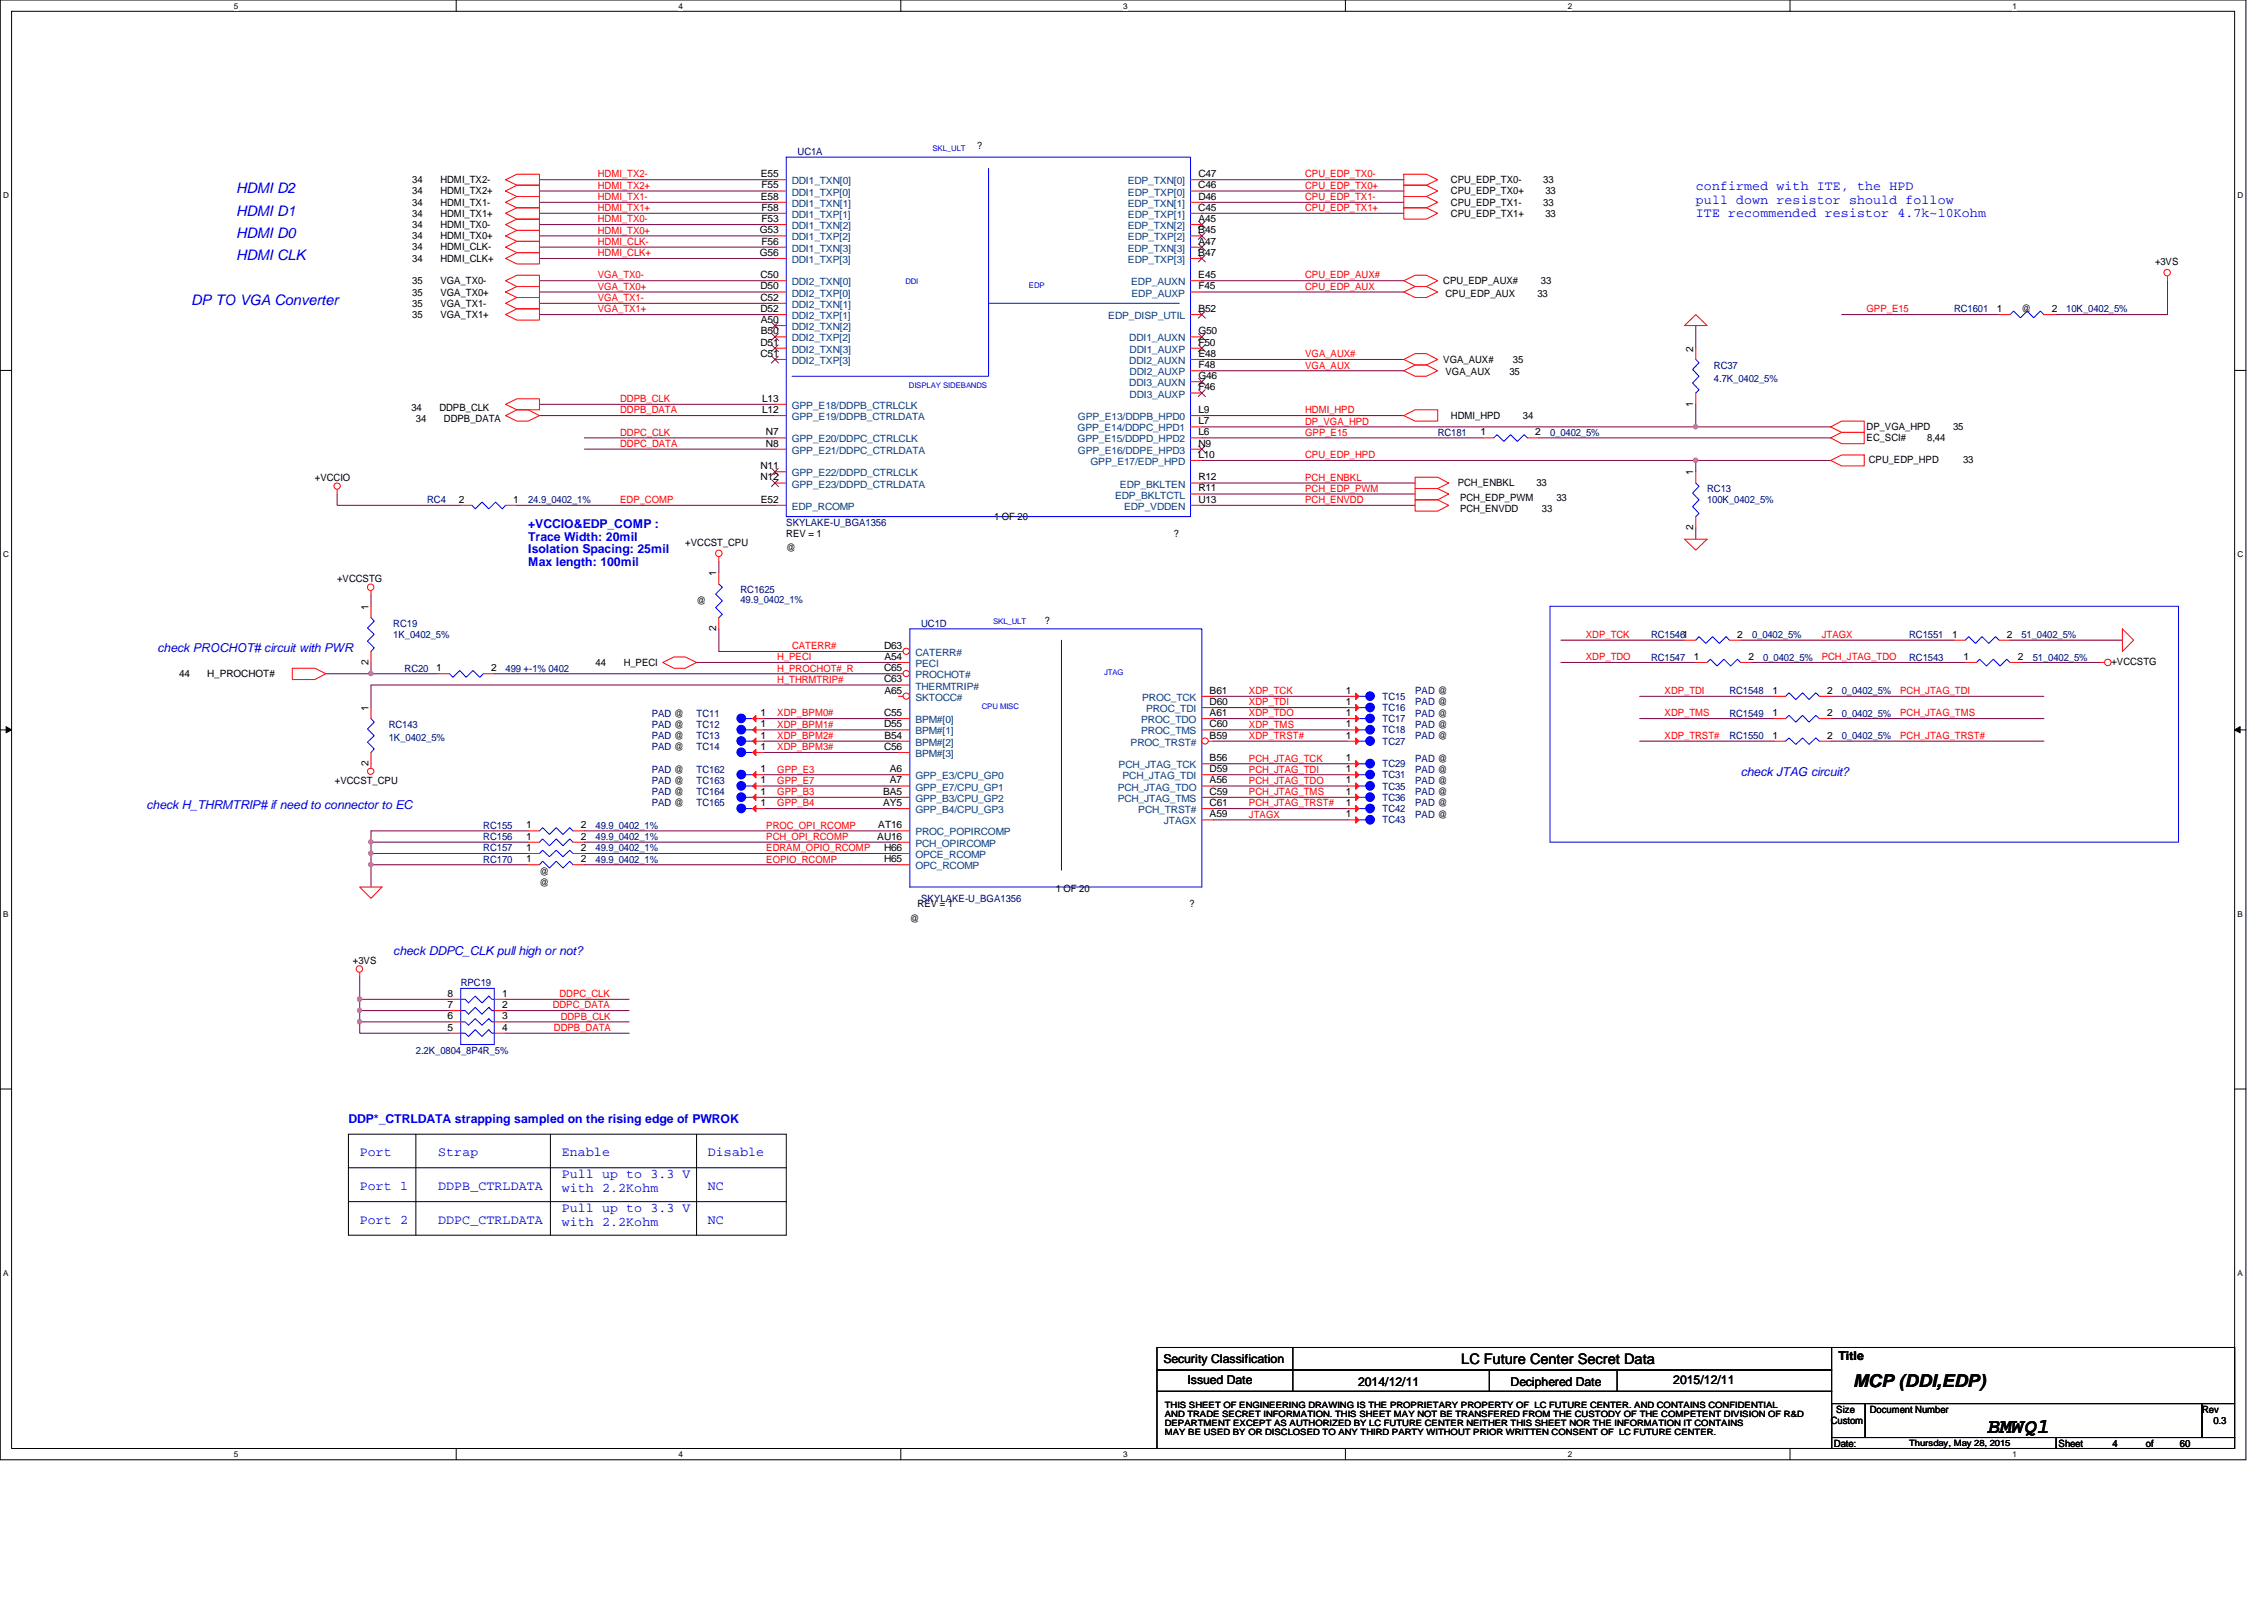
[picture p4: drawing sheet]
<svg xmlns="http://www.w3.org/2000/svg" width="297mm" height="210mm" viewBox="0 0 297 210" stroke-linecap="round" stroke-linejoin="round" font-family="sans-serif">
<defs><g id="words">
<text font-size="2.8" x="260.8" y="188">BMWQ1</text>
<text font-size="2.3" x="243.1" y="181.9">MCP (DDI,EDP)</text>
<g font-size="1.9" fill="#00f">
<text x="31" y="28.3">HDMI D1</text>
<text x="31" y="25.3">HDMI D2</text>
<text x="31" y="34.2">HDMI CLK</text>
<text x="31" y="31.2">HDMI D0</text>
<text x="25.1" y="40">DP TO VGA Converter</text>
</g>
<text font-size="1.9" x="191.7" y="178.9">LC Future Center Secret Data</text>
<g font-size="1.7" fill="#00f">
<text x="222.5" y="25">confirmed with ITE, the HPD</text>
<text x="222.5" y="26.7">pull down resistor should follow</text>
<text x="222.5" y="28.4">ITE recommended resistor 4.7k~10Kohm</text>
<text x="47.2" y="151.7">Port</text>
<text x="57.5" y="151.7">Strap</text>
<text x="73.7" y="151.7">Enable</text>
<text x="73.7" y="154.6">Pull up to 3.3 V</text>
<text x="92.9" y="151.7">Disable</text>
<text x="47.2" y="156.1">Port 1</text>
<text x="47.2" y="160.5">Port 2</text>
<text x="57.5" y="156.1">DDPB_CTRLDATA</text>
<text x="57.5" y="160.5">DDPC_CTRLDATA</text>
<text x="73.7" y="156.3">with 2.2Kohm</text>
<text x="73.7" y="159">Pull up to 3.3 V</text>
<text x="73.7" y="160.8">with 2.2Kohm</text>
<text x="92.9" y="156.1">NC</text>
<text x="92.9" y="160.5">NC</text>
</g>
<g font-size="1.6" fill="#00f">
<text x="69.3" y="69.3">+VCCIO&amp;EDP_COMP :</text>
<text x="69.3" y="71">Trace Width: 20mil</text>
<text x="69.3" y="72.6">Isolation Spacing: 25mil</text>
<text x="69.3" y="74.3">Max length: 100mil</text>
<text x="20.7" y="85.5">check PROCHOT# circuit with PWR</text>
<text x="228.4" y="101.8">check JTAG circuit?</text>
<text x="19.2" y="106.1">check H_THRMTRIP# if need to connector to EC</text>
<text x="51.6" y="125.2">check DDPC_CLK pull high or not?</text>
<text x="45.7" y="147.4">DDP*_CTRLDATA strapping sampled on the rising edge of PWROK</text>
</g>
<g font-size="1.6">
<text x="152.7" y="178.8">Security Classification</text>
<text x="241.2" y="178.5">Title</text>
<text x="155.8" y="181.6">Issued Date</text>
<text x="178.2" y="181.8">2014/12/11</text>
<text x="198.2" y="181.8">Deciphered Date</text>
<text x="219.5" y="181.6">2015/12/11</text>
</g>
<g font-size="1.3" fill="#f00">
<text x="78.4" y="23.3">HDMI_TX2-</text>
<text x="171.2" y="23.3">CPU_EDP_TX0-</text>
<text x="78.4" y="24.8">HDMI_TX2+</text>
<text x="78.4" y="27.7">HDMI_TX1+</text>
<text x="78.4" y="26.2">HDMI_TX1-</text>
<text x="78.4" y="29.2">HDMI_TX0-</text>
<text x="171.2" y="26.2">CPU_EDP_TX1-</text>
<text x="171.2" y="27.7">CPU_EDP_TX1+</text>
<text x="171.2" y="24.8">CPU_EDP_TX0+</text>
<text x="78.4" y="30.6">HDMI_TX0+</text>
<text x="78.4" y="32.1">HDMI_CLK-</text>
<text x="78.4" y="33.6">HDMI_CLK+</text>
<text x="78.4" y="41">VGA_TX1+</text>
<text x="78.4" y="38">VGA_TX0+</text>
<text x="78.4" y="39.5">VGA_TX1-</text>
<text x="78.4" y="36.5">VGA_TX0-</text>
<text x="171.2" y="36.5">CPU_EDP_AUX#</text>
<text x="171.2" y="38">CPU_EDP_AUX</text>
<text x="244.9" y="41">GPP_E15</text>
<text x="171.2" y="46.9">VGA_AUX#</text>
<text x="81.4" y="52.7">DDPB_CLK</text>
<text x="171.2" y="48.3">VGA_AUX</text>
<text x="81.4" y="57.1">DDPC_CLK</text>
<text x="81.4" y="58.6">DDPC_DATA</text>
<text x="81.4" y="54.2">DDPB_DATA</text>
<text x="171.2" y="54.2">HDMI_HPD</text>
<text x="171.2" y="55.7">DP_VGA_HPD</text>
<text x="171.2" y="57.1">GPP_E15</text>
<text x="81.4" y="66">EDP_COMP</text>
<text x="171.2" y="66">PCH_ENVDD</text>
<text x="171.2" y="64.5">PCH_EDP_PWM</text>
<text x="171.2" y="63.1">PCH_ENBKL</text>
<text x="171.2" y="60.1">CPU_EDP_HPD</text>
<text x="208.1" y="83.7">XDP_TCK</text>
<text x="239" y="83.7">JTAGX</text>
<text x="102" y="89.6">H_THRMTRIP#</text>
<text x="102" y="88.1">H_PROCHOT#_R</text>
<text x="102" y="86.6">H_PECI</text>
<text x="103.9" y="85.2">CATERR#</text>
<text x="208.1" y="86.6">XDP_TDO</text>
<text x="239" y="86.6">PCH_JTAG_TDO</text>
<text x="102" y="94">XDP_BPM0#</text>
<text x="102" y="95.5">XDP_BPM1#</text>
<text x="163.9" y="91.1">XDP_TCK</text>
<text x="163.9" y="92.5">XDP_TDI</text>
<text x="163.9" y="95.5">XDP_TMS</text>
<text x="163.9" y="94">XDP_TDO</text>
<text x="218.4" y="91.1">XDP_TDI</text>
<text x="218.4" y="94">XDP_TMS</text>
<text x="249.3" y="91.1">PCH_JTAG_TDI</text>
<text x="249.3" y="94">PCH_JTAG_TMS</text>
<text x="102" y="96.9">XDP_BPM2#</text>
<text x="102" y="98.4">XDP_BPM3#</text>
<text x="102" y="101.3">GPP_E3</text>
<text x="163.9" y="96.9">XDP_TRST#</text>
<text x="163.9" y="99.9">PCH_JTAG_TCK</text>
<text x="163.9" y="101.3">PCH_JTAG_TDI</text>
<text x="218.4" y="96.9">XDP_TRST#</text>
<text x="249.3" y="96.9">PCH_JTAG_TRST#</text>
<text x="102" y="104.3">GPP_B3</text>
<text x="102" y="102.8">GPP_E7</text>
<text x="102" y="105.8">GPP_B4</text>
<text x="163.9" y="102.8">PCH_JTAG_TDO</text>
<text x="163.9" y="105.8">PCH_JTAG_TRST#</text>
<text x="163.9" y="104.3">PCH_JTAG_TMS</text>
<text x="163.9" y="107.3">JTAGX</text>
<text x="100.5" y="110.2">PCH_OPI_RCOMP</text>
<text x="100.5" y="108.7">PROC_OPI_RCOMP</text>
<text x="100.5" y="113.2">EOPIO_RCOMP</text>
<text x="100.5" y="111.7">EDRAM_OPIO_RCOMP</text>
<text x="73.4" y="130.8">DDPC_CLK</text>
<text x="72.5" y="132.3">DDPC_DATA</text>
<text x="72.7" y="135.3">DDPB_DATA</text>
<text x="73.6" y="133.8">DDPB_CLK</text>
</g>
<g font-size="1.3">
<text x="99.8" y="23.2">E55</text>
<text x="128.2" y="19.6">?</text>
<text x="157.2" y="23.2">C47</text>
<text x="54.1" y="29.9">34</text>
<text x="54.1" y="28.4">34</text>
<text x="54.1" y="27">34</text>
<text x="54.1" y="25.5">34</text>
<text x="54.1" y="24">34</text>
<text x="57.8" y="29.9">HDMI_TX0-</text>
<text x="57.8" y="28.4">HDMI_TX1+</text>
<text x="57.8" y="27">HDMI_TX1-</text>
<text x="57.8" y="25.5">HDMI_TX2+</text>
<text x="57.8" y="24">HDMI_TX2-</text>
<text x="99.8" y="26.2">E58</text>
<text x="99.9" y="29.1">F53</text>
<text x="99.9" y="24.7">F55</text>
<text x="99.9" y="27.6">F58</text>
<text x="157.2" y="24.7">C46</text>
<text x="157.2" y="27.6">C45</text>
<text x="157.2" y="26.2">D46</text>
<text x="157.2" y="29.1">A45</text>
<text x="190.4" y="27">CPU_EDP_TX1-</text>
<text x="190.4" y="28.4">CPU_EDP_TX1+</text>
<text x="190.4" y="25.5">CPU_EDP_TX0+</text>
<text x="190.4" y="24">CPU_EDP_TX0-</text>
<text x="202.5" y="27">33</text>
<text x="202.5" y="24">33</text>
<text x="202.8" y="28.4">33</text>
<text x="202.8" y="25.5">33</text>
<text x="54.1" y="34.3">34</text>
<text x="54.1" y="32.9">34</text>
<text x="54.1" y="31.4">34</text>
<text x="57.8" y="34.3">HDMI_CLK+</text>
<text x="57.8" y="32.9">HDMI_CLK-</text>
<text x="57.8" y="31.4">HDMI_TX0+</text>
<text x="99.7" y="30.6">G53</text>
<text x="99.7" y="33.6">G56</text>
<text x="99.9" y="32.1">F56</text>
<text x="157.2" y="30.6">B45</text>
<text x="157.2" y="33.6">B47</text>
<text x="157.2" y="32.1">A47</text>
<text x="282.7" y="34.8">+3VS</text>
<text x="54.1" y="41.7">35</text>
<text x="54.1" y="40.2">35</text>
<text x="54.1" y="38.8">35</text>
<text x="54.1" y="37.3">35</text>
<text x="57.8" y="41.7">VGA_TX1+</text>
<text x="57.8" y="40.2">VGA_TX1-</text>
<text x="57.8" y="38.8">VGA_TX0+</text>
<text x="57.8" y="37.3">VGA_TX0-</text>
<text x="99.8" y="36.5">C50</text>
<text x="99.8" y="39.5">C52</text>
<text x="99.8" y="38">D50</text>
<text x="99.8" y="40.9">D52</text>
<text x="157.2" y="36.5">E45</text>
<text x="157.2" y="38">F45</text>
<text x="157.2" y="40.9">B52</text>
<text x="189.4" y="37.3">CPU_EDP_AUX#</text>
<text x="189.6" y="38.9">CPU_EDP_AUX</text>
<text x="201.7" y="38.9">33</text>
<text x="202.2" y="37.3">33</text>
<text x="262" y="40.9">1</text>
<text x="265.2" y="41">@</text>
<text x="269.2" y="40.9">2</text>
<text x="99.8" y="45.3">D51</text>
<text x="99.8" y="46.8">C51</text>
<text x="99.8" y="42.4">A50</text>
<text x="99.8" y="43.9">B50</text>
<text x="157.2" y="43.9">G50</text>
<text x="157.2" y="46.8">E48</text>
<text x="157.2" y="45.3">F50</text>
<text x="189.4" y="47.6">VGA_AUX#</text>
<text x="198.5" y="47.6">35</text>
<text x="222.2" y="46.1" transform="rotate(-90 222.2 46.1)">2</text>
<text x="54" y="53.9">34</text>
<text x="57.7" y="53.9">DDPB_CLK</text>
<text x="100" y="52.7">L13</text>
<text x="157.2" y="49.7">G46</text>
<text x="157.2" y="48.3">F48</text>
<text x="157.2" y="51.2">F46</text>
<text x="189.6" y="49.2">VGA_AUX</text>
<text x="198" y="49.2">35</text>
<text x="222.2" y="53.3" transform="rotate(-90 222.2 53.3)">1</text>
<text x="54.6" y="55.4">34</text>
<text x="58.2" y="55.4">DDPB_DATA</text>
<text x="100" y="54.2">L12</text>
<text x="100.5" y="57.1">N7</text>
<text x="100.5" y="58.6">N8</text>
<text x="157.2" y="55.7">L7</text>
<text x="157.2" y="57.1">L6</text>
<text x="157.2" y="54.2">L9</text>
<text x="157.2" y="58.6">N9</text>
<text x="190.4" y="54.9">HDMI_HPD</text>
<text x="194.3" y="57.1">1</text>
<text x="199.8" y="54.9">34</text>
<text x="201.4" y="57.1">2</text>
<text x="244.9" y="57.9">EC_SCI#</text>
<text x="244.9" y="56.4">DP_VGA_HPD</text>
<text x="252.9" y="57.9">8,44</text>
<text x="256.2" y="56.4">35</text>
<text x="41.3" y="63.1">+VCCIO</text>
<text x="60.2" y="66">2</text>
<text x="67.3" y="66">1</text>
<text x="99.8" y="61.6">N11</text>
<text x="99.8" y="63">N12</text>
<text x="99.8" y="66">E52</text>
<text x="157.2" y="64.5">R11</text>
<text x="157.2" y="66">U13</text>
<text x="157.2" y="63">R12</text>
<text x="157.2" y="60.1">L10</text>
<text x="191.3" y="63.8">PCH_ENBKL</text>
<text x="191.6" y="65.7">PCH_EDP_PWM</text>
<text x="201.6" y="63.8">33</text>
<text x="204.2" y="65.7">33</text>
<text x="222.2" y="62.4" transform="rotate(-90 222.2 62.4)">1</text>
<text x="245.2" y="60.7">CPU_EDP_HPD</text>
<text x="257.6" y="60.7">33</text>
<text x="89.9" y="71.6">+VCCST_CPU</text>
<text x="103.2" y="70.4">REV = 1</text>
<text x="130.4" y="68.2">1 OF 20</text>
<text x="154" y="70.4">?</text>
<text x="191.6" y="67.2">PCH_ENVDD</text>
<text x="202.3" y="67.2">33</text>
<text x="222.2" y="69.6" transform="rotate(-90 222.2 69.6)">2</text>
<text x="44.2" y="76.3">+VCCSTG</text>
<text x="94" y="75.6" transform="rotate(-90 94 75.6)">1</text>
<text x="103.2" y="72.3">@</text>
<text x="48.3" y="80" transform="rotate(-90 48.3 80)">1</text>
<text x="91.4" y="79.3">@</text>
<text x="94" y="82.8" transform="rotate(-90 94 82.8)">2</text>
<text x="137.1" y="81.9">?</text>
<text x="227.9" y="83.7">2</text>
<text x="256.1" y="83.7">1</text>
<text x="263.3" y="83.7">2</text>
<text x="23.5" y="88.9">44</text>
<text x="27.2" y="88.9">H_PROCHOT#</text>
<text x="48.3" y="87.2" transform="rotate(-90 48.3 87.2)">2</text>
<text x="57.2" y="88.1">1</text>
<text x="64.4" y="88.1">2</text>
<text x="78.1" y="87.4">44</text>
<text x="81.8" y="87.4">H_PECI</text>
<text x="116" y="85.1">D63</text>
<text x="116" y="88.1">C65</text>
<text x="116" y="89.5">C63</text>
<text x="116" y="86.6">A54</text>
<text x="222.2" y="86.6">1</text>
<text x="229.4" y="86.6">2</text>
<text x="257.6" y="86.6">1</text>
<text x="264.7" y="86.6">2</text>
<text x="277" y="87.2">+VCCSTG</text>
<text x="48.3" y="93.3" transform="rotate(-90 48.3 93.3)">1</text>
<text x="99.8" y="93.9">1</text>
<text x="99.8" y="95.4">1</text>
<text x="116" y="93.9">C55</text>
<text x="116" y="95.4">D55</text>
<text x="116" y="91">A65</text>
<text x="158.7" y="92.5">D60</text>
<text x="158.7" y="91">B61</text>
<text x="158.7" y="93.9">A61</text>
<text x="158.7" y="95.4">C60</text>
<text x="176.6" y="93.9">1</text>
<text x="176.6" y="95.4">1</text>
<text x="176.6" y="91">1</text>
<text x="176.6" y="92.5">1</text>
<text x="232.5" y="91">1</text>
<text x="232.5" y="93.9">1</text>
<text x="239.7" y="91">2</text>
<text x="239.7" y="93.9">2</text>
<text x="48.3" y="100.5" transform="rotate(-90 48.3 100.5)">2</text>
<text x="99.8" y="96.9">1</text>
<text x="99.8" y="98.4">1</text>
<text x="99.8" y="101.3">1</text>
<text x="116" y="98.4">C56</text>
<text x="116" y="96.9">B54</text>
<text x="116.8" y="101.3">A6</text>
<text x="158.7" y="96.9">B59</text>
<text x="158.7" y="99.9">B56</text>
<text x="158.7" y="101.3">D59</text>
<text x="176.6" y="96.9">1</text>
<text x="176.6" y="99.9">1</text>
<text x="176.6" y="101.3">1</text>
<text x="232.5" y="96.9">1</text>
<text x="239.7" y="96.9">2</text>
<text x="43.9" y="102.8">+VCCST_CPU</text>
<text x="99.8" y="104.3">1</text>
<text x="99.8" y="102.8">1</text>
<text x="99.8" y="105.7">1</text>
<text x="115.9" y="104.3">BA5</text>
<text x="115.9" y="105.7">AY5</text>
<text x="116.8" y="102.8">A7</text>
<text x="158.7" y="107.2">A59</text>
<text x="158.7" y="105.7">C61</text>
<text x="158.7" y="102.8">A56</text>
<text x="158.7" y="104.3">C59</text>
<text x="176.6" y="107.2">1</text>
<text x="176.6" y="105.7">1</text>
<text x="176.6" y="104.3">1</text>
<text x="176.6" y="102.8">1</text>
<text x="69" y="110.2">1</text>
<text x="69" y="111.6">1</text>
<text x="69" y="113.1">1</text>
<text x="69" y="108.7">1</text>
<text x="76.2" y="110.2">2</text>
<text x="76.2" y="111.6">2</text>
<text x="76.2" y="113.1">2</text>
<text x="76.2" y="108.7">2</text>
<text x="115.1" y="110.2">AU16</text>
<text x="115.2" y="108.7">AT16</text>
<text x="116" y="113.1">H65</text>
<text x="116" y="111.6">H66</text>
<text x="70.8" y="114.8">@</text>
<text x="70.8" y="116.2">@</text>
<text x="120.4" y="119">REV = 1</text>
<text x="138.5" y="117">1 OF 20</text>
<text x="156.1" y="119">?</text>
<text x="119.4" y="120.9">@</text>
<text x="46.3" y="126.4">+3VS</text>
<text x="58.7" y="130.8">8</text>
<text x="65.9" y="130.8">1</text>
<text x="58.7" y="135.2">5</text>
<text x="58.7" y="133.7">6</text>
<text x="58.7" y="132.2">7</text>
<text x="65.9" y="135.2">4</text>
<text x="65.9" y="133.7">3</text>
<text x="65.9" y="132.2">2</text>
<text x="240.9" y="185.3">Size</text>
<text x="245.3" y="185.3">Document Number</text>
<text x="288.9" y="185.3">Rev</text>
<text x="240.2" y="186.8">Custom</text>
<text x="240.6" y="189.8">Date:</text>
<text x="270.1" y="189.8">Sheet</text>
<text x="277.2" y="189.8">4</text>
<text x="281.6" y="189.8">of</text>
<text x="286" y="189.8">60</text>
<text x="290.4" y="186.8">0.3</text>
</g>
<g font-size="1.3" fill="#000080">
<text x="104.6" y="20.4">UC1A</text>
<text x="256.4" y="41">RC1601</text>
<text x="271.1" y="41">10K_0402_5%</text>
<text x="224.9" y="48.3">RC37</text>
<text x="224.9" y="50.1">4.7K_0402_5%</text>
<text x="188.6" y="57.2">RC181</text>
<text x="203.4" y="57.2">0_0402_5%</text>
<text x="56" y="66">RC4</text>
<text x="69.3" y="66">24.9_0402_1%</text>
<text x="224" y="64.6">RC13</text>
<text x="224" y="66">100K_0402_5%</text>
<text x="103.2" y="69">SKYLAKE-U_BGA1356</text>
<text x="97.2" y="77.8">RC1625</text>
<text x="51.6" y="82.2">RC19</text>
<text x="51.6" y="83.7">1K_0402_5%</text>
<text x="97.2" y="79.1">49.9_0402_1%</text>
<text x="120.9" y="82.2">UC1D</text>
<text x="216.6" y="83.7">RC15461</text>
<text x="229.9" y="83.7">0_0402_5%</text>
<text x="250.5" y="83.7">RC1551</text>
<text x="265.2" y="83.7">51_0402_5%</text>
<text x="53.1" y="88.1">RC20</text>
<text x="66.3" y="88.1">499 +-1% 0402</text>
<text x="216.6" y="86.7">RC1547</text>
<text x="231.3" y="86.7">0_0402_5%</text>
<text x="250.5" y="86.7">RC1543</text>
<text x="266.7" y="86.7">51_0402_5%</text>
<text x="51" y="95.5">RC143</text>
<text x="85.5" y="94">PAD @</text>
<text x="85.5" y="95.5">PAD @</text>
<text x="91.4" y="94">TC11</text>
<text x="91.4" y="95.5">TC12</text>
<text x="181.4" y="94.7">TC17</text>
<text x="181.4" y="91.8">TC15</text>
<text x="181.4" y="93.3">TC16</text>
<text x="185.7" y="95.5">PAD @</text>
<text x="185.7" y="94">PAD @</text>
<text x="185.7" y="91.1">PAD @</text>
<text x="185.7" y="92.5">PAD @</text>
<text x="226.9" y="91.1">RC1548</text>
<text x="226.9" y="94">RC1549</text>
<text x="241.6" y="91.1">0_0402_5%</text>
<text x="241.6" y="94">0_0402_5%</text>
<text x="51" y="97.2">1K_0402_5%</text>
<text x="85.5" y="96.9">PAD @</text>
<text x="85.5" y="98.4">PAD @</text>
<text x="85.5" y="101.4">PAD @</text>
<text x="91.4" y="96.9">TC13</text>
<text x="91.4" y="98.4">TC14</text>
<text x="91.4" y="101.4">TC162</text>
<text x="181.4" y="97.7">TC27</text>
<text x="181.4" y="100.6">TC29</text>
<text x="181.4" y="96.2">TC18</text>
<text x="185.7" y="96.9">PAD @</text>
<text x="185.7" y="99.9">PAD @</text>
<text x="185.7" y="101.4">PAD @</text>
<text x="226.9" y="96.9">RC1550</text>
<text x="241.6" y="96.9">0_0402_5%</text>
<text x="85.5" y="104.3">PAD @</text>
<text x="85.5" y="102.8">PAD @</text>
<text x="85.5" y="105.8">PAD @</text>
<text x="91.4" y="104.3">TC164</text>
<text x="91.4" y="102.8">TC163</text>
<text x="91.4" y="105.8">TC165</text>
<text x="181.4" y="108">TC43</text>
<text x="181.4" y="106.5">TC42</text>
<text x="181.4" y="102.1">TC31</text>
<text x="181.4" y="103.6">TC35</text>
<text x="181.4" y="105.1">TC36</text>
<text x="185.7" y="107.3">PAD @</text>
<text x="185.7" y="105.8">PAD @</text>
<text x="185.7" y="102.8">PAD @</text>
<text x="185.7" y="104.3">PAD @</text>
<text x="63.4" y="110.2">RC156</text>
<text x="63.4" y="111.7">RC157</text>
<text x="63.4" y="113.2">RC170</text>
<text x="63.4" y="108.8">RC155</text>
<text x="78.1" y="110.2">49.9_0402_1%</text>
<text x="78.1" y="111.7">49.9_0402_1%</text>
<text x="78.1" y="113.2">49.9_0402_1%</text>
<text x="78.1" y="108.8">49.9_0402_1%</text>
<text x="120.9" y="118.3">SKYLAKE-U_BGA1356</text>
<text x="60.4" y="129.4">RPC19</text>
<text x="54.6" y="138.2">2.2K_0804_8P4R_5%</text>
</g>
<g font-size="1.3" fill="#004080">
<text x="103.9" y="24.2">DDI1_TXN[0]</text>
<text x="103.9" y="27.1">DDI1_TXN[1]</text>
<text x="103.9" y="25.7">DDI1_TXP[0]</text>
<text x="103.9" y="28.6">DDI1_TXP[1]</text>
<text x="148" y="24.2">EDP_TXN[0]</text>
<text x="148" y="27.1">EDP_TXN[1]</text>
<text x="148" y="25.7">EDP_TXP[0]</text>
<text x="148" y="28.6">EDP_TXP[1]</text>
<text x="103.9" y="30.1">DDI1_TXN[2]</text>
<text x="103.9" y="33">DDI1_TXN[3]</text>
<text x="103.9" y="31.5">DDI1_TXP[2]</text>
<text x="103.9" y="34.5">DDI1_TXP[3]</text>
<text x="148" y="30.1">EDP_TXN[2]</text>
<text x="148" y="33">EDP_TXN[3]</text>
<text x="148" y="31.5">EDP_TXP[2]</text>
<text x="148" y="34.5">EDP_TXP[3]</text>
<text x="103.9" y="37.4">DDI2_TXN[0]</text>
<text x="103.9" y="40.4">DDI2_TXN[1]</text>
<text x="103.9" y="38.9">DDI2_TXP[0]</text>
<text x="103.9" y="41.9">DDI2_TXP[1]</text>
<text x="145.4" y="41.9">EDP_DISP_UTIL</text>
<text x="148.4" y="37.4">EDP_AUXN</text>
<text x="148.5" y="38.9">EDP_AUXP</text>
<text x="103.9" y="43.3">DDI2_TXN[2]</text>
<text x="103.9" y="46.3">DDI2_TXN[3]</text>
<text x="103.9" y="44.8">DDI2_TXP[2]</text>
<text x="103.9" y="47.8">DDI2_TXP[3]</text>
<text x="148.2" y="44.8">DDI1_AUXN</text>
<text x="148.2" y="47.8">DDI2_AUXN</text>
<text x="148.2" y="46.3">DDI1_AUXP</text>
<text x="103.9" y="53.6">GPP_E18/DDPB_CTRLCLK</text>
<text x="148.2" y="50.7">DDI3_AUXN</text>
<text x="148.2" y="49.2">DDI2_AUXP</text>
<text x="148.2" y="52.2">DDI3_AUXP</text>
<text x="103.9" y="55.1">GPP_E19/DDPB_CTRLDATA</text>
<text x="103.9" y="58">GPP_E20/DDPC_CTRLCLK</text>
<text x="103.9" y="59.5">GPP_E21/DDPC_CTRLDATA</text>
<text x="141.4" y="56.6">GPP_E14/DDPC_HPD1</text>
<text x="141.4" y="58">GPP_E15/DDPD_HPD2</text>
<text x="141.4" y="55.1">GPP_E13/DDPB_HPD0</text>
<text x="141.4" y="59.5">GPP_E16/DDPE_HPD3</text>
<text x="103.9" y="62.5">GPP_E22/DDPD_CTRLCLK</text>
<text x="103.9" y="64">GPP_E23/DDPD_CTRLDATA</text>
<text x="143.1" y="61">GPP_E17/EDP_HPD</text>
<text x="146.3" y="65.4">EDP_BKLTCTL</text>
<text x="146.9" y="64">EDP_BKLTEN</text>
<text x="103.9" y="66.9">EDP_RCOMP</text>
<text x="147.5" y="66.9">EDP_VDDEN</text>
<text x="120.1" y="86.1">CATERR#</text>
<text x="120.1" y="87.5">PECI</text>
<text x="120.1" y="89">PROCHOT#</text>
<text x="120.1" y="94.9">BPM#[0]</text>
<text x="120.1" y="91.9">SKTOCC#</text>
<text x="120.1" y="90.5">THERMTRIP#</text>
<text x="149.7" y="94.9">PROC_TDO</text>
<text x="149.9" y="91.9">PROC_TCK</text>
<text x="150.4" y="93.4">PROC_TDI</text>
<text x="120.1" y="96.4">BPM#[1]</text>
<text x="120.1" y="97.8">BPM#[2]</text>
<text x="120.1" y="99.3">BPM#[3]</text>
<text x="146.8" y="100.8">PCH_JTAG_TCK</text>
<text x="148.3" y="97.8">PROC_TRST#</text>
<text x="149.7" y="96.4">PROC_TMS</text>
<text x="120.1" y="105.2">GPP_B3/CPU_GP2</text>
<text x="120.1" y="106.7">GPP_B4/CPU_GP3</text>
<text x="120.1" y="102.2">GPP_E3/CPU_GP0</text>
<text x="120.1" y="103.7">GPP_E7/CPU_GP1</text>
<text x="146.6" y="103.7">PCH_JTAG_TDO</text>
<text x="146.6" y="105.2">PCH_JTAG_TMS</text>
<text x="147.3" y="102.2">PCH_JTAG_TDI</text>
<text x="149.3" y="106.7">PCH_TRST#</text>
<text x="120.1" y="109.6">PROC_POPIRCOMP</text>
<text x="120.1" y="112.6">OPCE_RCOMP</text>
<text x="120.1" y="111.1">PCH_OPIRCOMP</text>
<text x="152.7" y="108.2">JTAGX</text>
<text x="120.1" y="114">OPC_RCOMP</text>
</g>
<g font-size="1.1">
<text x="30.7" y="1.1">5</text>
<text x="89" y="1.1">4</text>
<text x="147.4" y="1.1">3</text>
<text x="205.7" y="1.1">2</text>
<text x="264" y="1.1">1</text>
<text x=".4" y="26">D</text>
<text x="293.6" y="26">D</text>
<text x=".4" y="73.1">C</text>
<text x="293.6" y="73.1">C</text>
<text x=".4" y="120.3">B</text>
<text x="293.6" y="120.3">B</text>
<text x=".4" y="167.4">A</text>
<text x="293.6" y="167.4">A</text>
<text x="152.8" y="184.7">THIS SHEET OF ENGINEERING DRAWING IS THE PROPRIETARY PROPERTY OF LC FUTURE CENTER. AND CONTAINS CONFIDENTIAL</text>
<text x="152.8" y="185.8">AND TRADE SECRET INFORMATION. THIS SHEET MAY NOT BE TRANSFERED FROM THE CUSTODY OF THE COMPETENT DIVISION OF R&amp;D</text>
<text x="30.7" y="191.2">5</text>
<text x="89" y="191.2">4</text>
<text x="147.4" y="191.2">3</text>
<text x="152.8" y="187">DEPARTMENT EXCEPT AS AUTHORIZED BY LC FUTURE CENTER NEITHER THIS SHEET NOR THE INFORMATION IT CONTAINS</text>
<text x="152.8" y="188.2">MAY BE USED BY OR DISCLOSED TO ANY THIRD PARTY WITHOUT PRIOR WRITTEN CONSENT OF LC FUTURE CENTER.</text>
<text x="205.7" y="191.2">2</text>
<text x="250.5" y="189.7">Thursday, May 28, 2015</text>
<text x="264" y="191.2">1</text>
</g>
<g font-size="1" fill="#00f">
<text x="122.3" y="19.8">SKL_ULT</text>
<text x="118.8" y="37.3">DDI</text>
<text x="135" y="37.7">EDP</text>
<text x="119.2" y="50.8">DISPLAY SIDEBANDS</text>
<text x="130.3" y="81.9">SKL_ULT</text>
<text x="144.9" y="88.6">JTAG</text>
<text x="128.8" y="93">CPU MISC</text>
</g>
</g></defs>
<path d="M0 0h294.7v191.5h-294.7zM1.5 1.5h291.7v188.5h-291.7z" fill="none" stroke="#000" stroke-width=".13"/>
<g fill="#fff">
<path d="M30.7 .2h.6v1.2h-.6z"/>
<path d="M30.7 190.2h.6v1.2h-.6z"/>
</g>
<path d="M59.9 0v1.5M59.9 190v1.5" fill="none" stroke="#000" stroke-width=".13"/>
<g fill="#fff">
<path d="M89 .2h.6v1.2h-.6z"/>
<path d="M89 190.2h.6v1.2h-.6z"/>
</g>
<path d="M118.2 0v1.5M118.2 190v1.5" fill="none" stroke="#000" stroke-width=".13"/>
<g fill="#fff">
<path d="M147.4 .2h.5v1.2h-.5z"/>
<path d="M147.4 190.2h.5v1.2h-.5z"/>
</g>
<path d="M176.5 0v1.5M176.5 190v1.5" fill="none" stroke="#000" stroke-width=".13"/>
<g fill="#fff">
<path d="M205.7 .2h.6v1.2h-.6z"/>
<path d="M205.7 190.2h.6v1.2h-.6z"/>
</g>
<path d="M234.9 0v1.5M234.9 190v1.5" fill="none" stroke="#000" stroke-width=".13"/>
<g fill="#fff">
<path d="M264 .2h.6v1.2h-.6z"/>
<path d="M264 190.2h.6v1.2h-.6z"/>
<path d="M.4 25h.8v1.2h-.8z"/>
<path d="M293.6 25h.7v1.2h-.7z"/>
<path d="M.4 72.1h.8v1.2h-.8z"/>
<path d="M293.6 72.1h.7v1.2h-.7z"/>
</g>
<path d="M0 48.6h1.5M293.2 48.6h1.5" fill="none" stroke="#000" stroke-width=".13"/>
<g fill="#fff">
<path d="M.4 119.3h.7v1.2h-.7z"/>
<path d="M293.6 119.3h.7v1.2h-.7z"/>
</g>
<path d="M0 95.8h1.5M.8 95.3l.7 .5-.7 .3zM293.2 95.8l.7-.5v.8zM293.2 95.8h1.5" fill="none" stroke="#000" stroke-width=".13"/>
<path d="M.8 95.3l.7 .5-.7 .3zM293.2 95.8l.7-.5v.8z" fill="#000"/>
<g fill="#fff">
<path d="M.4 166.4h.7v1.2h-.7z"/>
<path d="M293.6 166.4h.7v1.2h-.7z"/>
</g>
<path d="M0 142.9h1.5M45.7 148.8h57.5v13.2h-57.5zM45.7 153.2h57.5M45.7 157.6h57.5M54.6 148.8v13.2M72.2 148.8v13.2M91.4 148.8v13.2M293.2 142.9h1.5" fill="none" stroke="#000" stroke-width=".13"/>
<path d="M203.4 79.5h82.4v31h-82.4z" fill="none" stroke="#00f" stroke-width=".13"/>
<path d="M157.7 26.5h26.5M157.7 28h26.5M157.7 25.1h26.5M157.7 23.6h26.5M157.7 38.3h26.5M157.7 60.4h64.8" fill="none" stroke="#800040" stroke-width=".13"/>
<circle cx="222.5" cy="60.4" r=".29" fill="#f0f"/>
<circle cx="222.5" cy="60.4" r=".29" fill="none" stroke="#f0f" stroke-width=".13"/>
<g fill="none" stroke="#800040" stroke-width=".13">
<path d="M70.8 38.3h30.9M70.8 39.8h30.9M70.8 36.8h30.9M70.8 23.6h30.9M70.8 25.1h30.9M70.8 28h30.9M70.8 30.9h30.9M70.8 32.4h30.9M70.8 33.9h30.9M70.8 26.5h30.9M70.8 29.5h30.9M157.7 36.8h26.5"/>
<path d="M70.8 53h30.9M70.8 54.5h30.9M70.8 41.3h30.9M76.7 57.4h25M76.7 58.9h25M157.7 48.6h26.5M157.7 47.2h26.5M222.5 42.7v3M44.2 64.8v1.5h16.2M67.8 66.3h33.9M157.7 66.3h28M157.7 64.8h28"/>
<path d="M157.7 63.4h28M222.5 69.3v1.4M240.2 60.4h-17.7v1.5M47.2 131.1v1.5h11.8M47.2 128.2v2.9M47.2 131.1h11.8M66.3 134.1h16.2M66.3 131.1h16.2M66.3 135.5h16.2M66.3 132.6h16.2"/>
</g>
<circle cx="47.2" cy="131.1" r=".29" fill="#f0f"/>
<circle cx="47.2" cy="131.1" r=".29" fill="none" stroke="#f0f" stroke-width=".13"/>
<path d="M47.2 134.1h11.8" fill="none" stroke="#800040" stroke-width=".13"/>
<circle cx="47.2" cy="134" r=".29" fill="#f0f"/>
<circle cx="47.2" cy="134" r=".29" fill="none" stroke="#f0f" stroke-width=".13"/>
<path d="M47.2 132.6v1.5" fill="none" stroke="#800040" stroke-width=".13"/>
<circle cx="47.2" cy="132.6" r=".29" fill="#f0f"/>
<circle cx="47.2" cy="132.6" r=".29" fill="none" stroke="#f0f" stroke-width=".13"/>
<path d="M157.7 56h64.8M157.7 54.5h26.5M222.5 53v3h17.7M47.2 134.1v1.4h11.8" fill="none" stroke="#800040" stroke-width=".13"/>
<circle cx="222.5" cy="56" r=".29" fill="#f0f"/>
<circle cx="222.5" cy="56" r=".29" fill="none" stroke="#f0f" stroke-width=".13"/>
<path d="M48.7 78.1v1.4M48.7 89.9h69.2M48.7 88.4h8.8M94.3 85.5h23.6M100.2 94.3h17.7M100.2 97.2h17.7M100.2 98.7h17.7M100.2 95.8h17.7M204.8 84h16.2M228.4 84h28M263.7 84h14.8M48.7 109v4.4" fill="none" stroke="#800040" stroke-width=".13"/>
<circle cx="48.6" cy="88.4" r=".29" fill="#f0f"/>
<circle cx="48.6" cy="88.4" r=".29" fill="none" stroke="#f0f" stroke-width=".13"/>
<g fill="none" stroke="#800040" stroke-width=".13">
<path d="M48.7 86.9v1.5h-5.9M48.7 89.9v2.9M64.8 88.4h53.1M91.4 86.9h26.5M204.8 86.9h17.7M229.9 86.9h27.9M265.2 86.9h10.3M48.7 110.5h20.6M48.7 113.4v3M76.7 110.5h41.2M100.2 104.6h17.7M100.2 103.1h17.7"/>
<path d="M100.2 101.6h17.7M100.2 106.1h17.7"/>
</g>
<circle cx="48.6" cy="110.5" r=".29" fill="#f0f"/>
<circle cx="48.6" cy="110.5" r=".29" fill="none" stroke="#f0f" stroke-width=".13"/>
<path d="M215.1 91.4h17.7M240.2 91.4h28M48.7 113.4h20.6M48.7 109h20.6M76.7 109h41.2M76.7 113.4h41.2" fill="none" stroke="#800040" stroke-width=".13"/>
<circle cx="48.6" cy="113.4" r=".29" fill="#f0f"/>
<circle cx="48.6" cy="113.4" r=".29" fill="none" stroke="#f0f" stroke-width=".13"/>
<path d="M48.7 112h20.6" fill="none" stroke="#800040" stroke-width=".13"/>
<circle cx="48.6" cy="111.9" r=".29" fill="#f0f"/>
<circle cx="48.6" cy="111.9" r=".29" fill="none" stroke="#f0f" stroke-width=".13"/>
<g fill="none" stroke="#800040" stroke-width=".13">
<path d="M284.4 36.8v4.5h-14.8M157.7 57.4h36.8M201.9 57.4h38.3M241.6 41.3h20.7M94.3 73.7v1.4M94.3 82.5v3M159.2 91.4h17.6M159.2 92.8h17.6M159.2 95.8h17.6M159.2 94.3h17.6M159.2 97.2h17.6M215.1 97.2h17.7"/>
<path d="M215.1 94.3h17.7M240.2 97.2h28M240.2 94.3h28M76.7 112h41.2M159.2 103.1h17.6M159.2 106.1h17.6M159.2 100.2h17.6M159.2 101.6h17.6M159.2 104.6h17.6M159.2 107.6h17.6"/>
</g>
<g fill="none" stroke="#f00" stroke-width=".13">
<path d="M66.3 39.8l1.5-.8h3v1.5h-3zM66.3 38.3l1.5-.7h3v1.4h-3zM66.3 36.8l1.5-.7h3v1.5h-3zM66.3 33.9l1.5-.8h3v1.5h-3zM66.3 32.4l1.5-.7h3v1.4h-3zM66.3 30.9l1.5-.7h3v1.5h-3zM66.3 29.5l1.5-.8h3v1.5h-3zM66.3 28l1.5-.7h3v1.4h-3zM66.3 26.5l1.5-.7h3v1.5h-3zM66.3 25.1l1.5-.8h3v1.5h-3zM66.3 23.6l1.5-.7h3v1.4h-3zM184.2 25.8h2.9l1.5 .7-1.5 .8h-2.9z"/>
<path d="M184.2 27.3h2.9l1.5 .7-1.5 .7h-2.9zM184.2 24.3h2.9l1.5 .8-1.5 .7h-2.9zM184.2 22.9h2.9l1.5 .7-1.5 .7h-2.9zM184.2 38.3l1.5-.7h1.4l1.5 .7-1.5 .7h-1.4zM184.2 36.8l1.5-.7h1.4l1.5 .7-1.5 .8h-1.4zM284.4 36.2v.6M66.3 53l1.5-.7h3v1.5h-3zM66.3 54.5l1.5-.7h1.5l1.5 .7-1.5 .7h-1.5zM66.3 41.3l1.5-.8h3v1.5h-3zM184.2 54.5l1.5-.7h2.9v1.4h-2.9zM184.2 48.6l1.5-.7h1.4l1.5 .7-1.5 .8h-1.4zM184.2 47.2l1.5-.8h1.4l1.5 .8-1.5 .7h-1.4z"/>
<path d="M221 42.7l1.5-1.4 1.5 1.4zM222.5 51.6v1.4M222.5 45.7v1.5M240.2 57.4l1.4-.7h3v1.5h-3zM240.2 56l1.4-.8h3v1.5h-3zM44.2 64.2v.6M48.7 77.5v.6M94.3 73.1v.6M185.7 65.6h2.9l1.5 .7-1.5 .8h-2.9zM185.7 64.1h2.9l1.5 .7-1.5 .8h-2.9zM185.7 62.6h2.9l1.5 .8-1.5 .7h-2.9zM221 70.7h3l-1.5 1.5z"/>
<path d="M240.2 60.4l1.4-.7h3v1.4h-3zM38.3 87.7h3l1.5 .7-1.5 .8h-3zM57.5 88.4h1.5M63.4 88.4h1.4M86.9 86.9l1.5-.7h1.5l1.5 .7-1.5 .8h-1.5zM256.4 84h1.4M262.3 84h1.4M275.5 86.9h.6M278.5 82.5l1.4 1.5-1.4 1.5zM47.2 116.4h2.9l-1.4 1.5zM48.7 100.2v.6M47.2 127.6v.6"/>
<circle cx="284.3" cy="35.8" r=".43"/>
<circle cx="44.2" cy="63.8" r=".42"/>
<circle cx="48.6" cy="77" r=".43"/>
<circle cx="94.3" cy="72.6" r=".43"/>
<circle cx="276.5" cy="86.9" r=".43"/>
<circle cx="48.6" cy="101.2" r=".42"/>
<circle cx="47.2" cy="127.1" r=".43"/>
</g>
<path d="M151.8 176.8h88.5v2.9h-88.5zM151.8 179.7h88.5v2.8h-88.5zM169.6 176.8v5.7M195.4 179.7v2.8M212.2 179.7v2.8M240.2 176.8h53v7.3M151.8 182.5h88.5v7.5h-88.5zM240.3 184.1h4.4v4.5h-4.4zM240.3 188.6h29.5v1.4h-29.5zM244.7 184.1h44.2v4.5h-44.2zM269.8 188.6h23.4v1.4h-23.4zM288.9 184.1h4.3v4.5h-4.3z" fill="none" stroke="#000" stroke-width=".13"/>
<path d="M222.5 47.2l.4 .4-.8 .9 .8 .9-.8 .8 .8 .9-.4 .5M59 88.4l.4 .5 .9-.9 .9 .9 .9-.9 .8 .9 .5-.5M257.8 84l.5-.5 .9 .9 .8-.9 .9 .9 .9-.9 .5 .5" fill="none" stroke="#00f" stroke-width=".13"/>
<circle cx="179.8" cy="101.6" r=".57" fill="#00f"/>
<g fill="none" stroke="#00f" stroke-width=".13">
<path d="M178.3 101.6h.9"/>
<circle cx="179.8" cy="101.6" r=".57"/>
</g>
<path d="M177.9 101.2l.4 .4-.4 .5z" fill="#f00"/>
<path d="M69.3 109h1.5M75.2 109h1.5M176.8 101.6h1.5M177.9 101.2l.4 .4-.4 .5z" fill="none" stroke="#f00" stroke-width=".13"/>
<path d="M70.8 109l.4-.4 .9 .9 .9-.9 .9 .9 .9-.9 .4 .4" fill="none" stroke="#00f" stroke-width=".13"/>
<circle cx="179.8" cy="103.1" r=".57" fill="#00f"/>
<g fill="none" stroke="#00f" stroke-width=".13">
<path d="M178.3 103.1h.9"/>
<circle cx="179.8" cy="103.1" r=".57"/>
</g>
<path d="M177.9 102.7l.4 .4-.4 .4z" fill="#f00"/>
<path d="M48.7 79.5v1.5M48.7 85.5v1.4M69.3 113.4h1.5M75.2 113.4h1.5M176.8 103.1h1.5M177.9 102.7l.4 .4-.4 .4z" fill="none" stroke="#f00" stroke-width=".13"/>
<path d="M48.7 81l.4 .5-.9 .9 .9 .8-.9 .9 .9 .9-.4 .5M70.8 113.4l.4-.4 .9 .9 .9-.9 .9 .9 .9-.9 .4 .4" fill="none" stroke="#00f" stroke-width=".13"/>
<circle cx="179.8" cy="104.6" r=".57" fill="#00f"/>
<g fill="none" stroke="#00f" stroke-width=".13">
<path d="M178.3 104.6h.9"/>
<circle cx="179.8" cy="104.6" r=".57"/>
</g>
<path d="M177.9 104.2l.4 .4-.4 .4z" fill="#f00"/>
<path d="M176.8 104.6h1.5M177.9 104.2l.4 .4-.4 .4z" fill="none" stroke="#f00" stroke-width=".13"/>
<path d="M119.4 82.5h38.3v33.9h-38.3zM139.3 84v30.2" fill="none" stroke="#00f" stroke-width=".13"/>
<circle cx="118.9" cy="85.4" r=".42" fill="#fff"/>
<g fill="none" stroke="#f00" stroke-width=".13">
<path d="M117.9 85.5h.6M157.7 91.4h1.5M157.7 92.8h1.5M157.7 94.3h1.5M157.7 95.8h1.5M117.9 113.4h1.5"/>
<circle cx="118.9" cy="85.4" r=".42"/>
</g>
<circle cx="158.1" cy="97.2" r=".42" fill="#fff"/>
<g fill="none" stroke="#f00" stroke-width=".13">
<path d="M117.9 94.3h1.5M117.9 95.8h1.5M117.9 97.2h1.5M117.9 98.7h1.5M117.9 86.9h1.5M158.6 97.2h.6M117.9 109h1.5M117.9 112h1.5M117.9 104.6h1.5M117.9 106.1h1.5M117.9 101.6h1.5M117.9 103.1h1.5"/>
<path d="M117.9 110.5h1.5M157.7 107.6h1.5M157.7 100.2h1.5M157.7 101.6h1.5M157.7 103.1h1.5M157.7 104.6h1.5M157.7 106.1h1.5"/>
<circle cx="158.1" cy="97.2" r=".42"/>
</g>
<circle cx="118.9" cy="88.4" r=".42" fill="#fff"/>
<g fill="none" stroke="#f00" stroke-width=".13">
<path d="M117.9 88.4h.6"/>
<circle cx="118.9" cy="88.4" r=".42"/>
</g>
<circle cx="118.9" cy="91.3" r=".42" fill="#fff"/>
<g fill="none" stroke="#f00" stroke-width=".13">
<path d="M48.7 92.8v1.5M48.7 98.7v1.5M117.9 91.4h.6M117.9 89.9h1.5"/>
<circle cx="118.9" cy="91.3" r=".42"/>
</g>
<path d="M48.7 94.3l.4 .4-.9 .9 .9 .9-.9 .9 .9 .9-.4 .4" fill="none" stroke="#00f" stroke-width=".13"/>
<circle cx="97.3" cy="101.6" r=".57" fill="#00f"/>
<g fill="none" stroke="#00f" stroke-width=".13">
<path d="M97.9 101.6h.9"/>
<circle cx="97.3" cy="101.6" r=".57"/>
</g>
<path d="M98.8 101.6l.4-.4v.9z" fill="#f00"/>
<path d="M262.3 41.3h1.4M268.2 41.3h1.4M60.4 66.3h1.5M66.3 66.3h1.5M257.8 86.9h1.5M263.7 86.9h1.5M98.8 101.6l.4-.4v.9zM98.8 101.6h1.4" fill="none" stroke="#f00" stroke-width=".13"/>
<path d="M263.7 41.3l.5-.5 .9 .9 .9-.9 .8 .9 .9-.9 .5 .5M61.9 66.3l.5 .5 .8-.9 .9 .9 .9-.9 .9 .9 .4-.5M259.3 86.9l.4-.4 .9 .9 .9-.9 .9 .9 .9-.9 .4 .4" fill="none" stroke="#00f" stroke-width=".13"/>
<circle cx="97.3" cy="97.2" r=".57" fill="#00f"/>
<g fill="none" stroke="#00f" stroke-width=".13">
<path d="M97.9 97.2h.9"/>
<circle cx="97.3" cy="97.2" r=".57"/>
</g>
<path d="M98.8 97.2l.4-.4v.9z" fill="#f00"/>
<path d="M98.8 97.2l.4-.4v.9zM98.8 97.2h1.4" fill="none" stroke="#f00" stroke-width=".13"/>
<circle cx="179.8" cy="91.3" r=".57" fill="#00f"/>
<g fill="none" stroke="#00f" stroke-width=".13">
<path d="M178.3 91.4h.9"/>
<circle cx="179.8" cy="91.3" r=".57"/>
</g>
<path d="M177.9 90.9l.4 .5-.4 .4z" fill="#f00"/>
<path d="M194.5 57.4h1.5M200.4 57.4h1.5M176.8 91.4h1.5M177.9 90.9l.4 .5-.4 .4z" fill="none" stroke="#f00" stroke-width=".13"/>
<path d="M196 57.4l.4-.4 .9 .9 .9-.9 .9 .9 .9-.9 .4 .4" fill="none" stroke="#00f" stroke-width=".13"/>
<circle cx="97.3" cy="104.6" r=".57" fill="#00f"/>
<g fill="none" stroke="#00f" stroke-width=".13">
<path d="M97.9 104.6h.9"/>
<circle cx="97.3" cy="104.6" r=".57"/>
</g>
<path d="M98.8 104.6l.4-.4v.8z" fill="#f00"/>
<path d="M98.8 104.6l.4-.4v.8zM98.8 104.6h1.4" fill="none" stroke="#f00" stroke-width=".13"/>
<circle cx="97.3" cy="98.7" r=".57" fill="#00f"/>
<g fill="none" stroke="#00f" stroke-width=".13">
<path d="M97.9 98.7h.9"/>
<circle cx="97.3" cy="98.7" r=".57"/>
</g>
<path d="M98.8 98.7l.4-.4v.8z" fill="#f00"/>
<path d="M98.8 98.7l.4-.4v.8zM98.8 98.7h1.4" fill="none" stroke="#f00" stroke-width=".13"/>
<circle cx="179.8" cy="92.8" r=".57" fill="#00f"/>
<g fill="none" stroke="#00f" stroke-width=".13">
<path d="M178.3 92.8h.9"/>
<circle cx="179.8" cy="92.8" r=".57"/>
</g>
<path d="M177.9 92.4l.4 .4-.4 .5z" fill="#f00"/>
<path d="M176.8 92.8h1.5M177.9 92.4l.4 .4-.4 .5z" fill="none" stroke="#f00" stroke-width=".13"/>
<circle cx="97.3" cy="103.1" r=".57" fill="#00f"/>
<g fill="none" stroke="#00f" stroke-width=".13">
<path d="M97.9 103.1h.9"/>
<circle cx="97.3" cy="103.1" r=".57"/>
</g>
<path d="M98.8 103.1l.4-.4v.8z" fill="#f00"/>
<path d="M222.5 61.9v1.5M222.5 67.8v1.5M98.8 103.1l.4-.4v.8zM98.8 103.1h1.4" fill="none" stroke="#f00" stroke-width=".13"/>
<path d="M222.5 63.4l.4 .4-.8 .9 .8 .9-.8 .9 .8 .8-.4 .5" fill="none" stroke="#00f" stroke-width=".13"/>
<circle cx="97.3" cy="95.7" r=".57" fill="#00f"/>
<g fill="none" stroke="#00f" stroke-width=".13">
<path d="M97.9 95.8h.9"/>
<circle cx="97.3" cy="95.7" r=".57"/>
</g>
<path d="M98.8 95.8l.4-.5v.9z" fill="#f00"/>
<path d="M98.8 95.8l.4-.5v.9zM98.8 95.8h1.4" fill="none" stroke="#f00" stroke-width=".13"/>
<circle cx="179.8" cy="106.1" r=".57" fill="#00f"/>
<g fill="none" stroke="#00f" stroke-width=".13">
<path d="M178.3 106.1h.9"/>
<circle cx="179.8" cy="106.1" r=".57"/>
</g>
<path d="M177.9 105.7l.4 .4-.4 .4z" fill="#f00"/>
<path d="M94.3 75.1v1.5M94.3 81v1.5M176.8 106.1h1.5M177.9 105.7l.4 .4-.4 .4z" fill="none" stroke="#f00" stroke-width=".13"/>
<path d="M94.3 76.6l.5 .4-.9 .9 .9 .9-.9 .9 .9 .9-.5 .4" fill="none" stroke="#00f" stroke-width=".13"/>
<circle cx="97.3" cy="106.1" r=".57" fill="#00f"/>
<g fill="none" stroke="#00f" stroke-width=".13">
<path d="M97.9 106.1h.9"/>
<circle cx="97.3" cy="106.1" r=".57"/>
</g>
<path d="M98.8 106.1l.4-.4v.8z" fill="#f00"/>
<path d="M98.8 106.1l.4-.4v.8zM98.8 106.1h1.4M59 135.5h1.4M59 134.1h1.4M59 132.6h1.4M59 131.1h1.4M64.8 135.5h1.5M64.8 134.1h1.5M64.8 132.6h1.5M64.8 131.1h1.5" fill="none" stroke="#f00" stroke-width=".13"/>
<path d="M60.4 129.7h4.4v7.3h-4.4zM60.4 132.6h.6l.5 .4 .9-.8 .8 .8 .9-.8 .5 .4h.2M64.1 130.7l.2 .1M64.1 132.2l.2 .1M64.1 133.6l.2 .2M64.8 135.5h-.2l-.5-.4-.9 .9-.8-.9-.9 .9-.5-.5h-.6M64.8 131.1h-.2l-.5-.4-.9 .9-.8-.9-.9 .9-.5-.5h-.6M64.8 134.1h-.2l-.5-.5-.9 .9-.8-.9-.9 .9-.5-.4h-.6" fill="none" stroke="#00f" stroke-width=".13"/>
<circle cx="97.3" cy="94.2" r=".57" fill="#00f"/>
<g fill="none" stroke="#00f" stroke-width=".13">
<path d="M97.9 94.3h.9"/>
<circle cx="97.3" cy="94.2" r=".57"/>
</g>
<path d="M98.8 94.3l.4-.5v.9z" fill="#f00"/>
<path d="M98.8 94.3l.4-.5v.9zM98.8 94.3h1.4" fill="none" stroke="#f00" stroke-width=".13"/>
<circle cx="179.8" cy="95.7" r=".57" fill="#00f"/>
<g fill="none" stroke="#00f" stroke-width=".13">
<path d="M178.3 95.8h.9"/>
<circle cx="179.8" cy="95.7" r=".57"/>
</g>
<path d="M177.9 95.3l.4 .5-.4 .4z" fill="#f00"/>
<path d="M176.8 95.8h1.5M177.9 95.3l.4 .5-.4 .4zM221 84h1.5M222.5 86.9h1.5M226.9 84h1.5M228.4 86.9h1.5M69.3 112h1.5M75.2 112h1.5" fill="none" stroke="#f00" stroke-width=".13"/>
<path d="M222.5 84l.4-.5 .9 .9 .9-.9 .9 .9 .9-.9 .4 .5M224 86.9l.4-.4 .9 .9 .9-.9 .9 .9 .9-.9 .4 .4M70.8 112l.4-.5 .9 .9 .9-.9 .9 .9 .9-.9 .4 .5" fill="none" stroke="#00f" stroke-width=".13"/>
<circle cx="179.8" cy="94.2" r=".57" fill="#00f"/>
<g fill="none" stroke="#00f" stroke-width=".13">
<path d="M178.3 94.3h.9"/>
<circle cx="179.8" cy="94.2" r=".57"/>
</g>
<path d="M177.9 93.8l.4 .5-.4 .4z" fill="#f00"/>
<path d="M176.8 94.3h1.5M177.9 93.8l.4 .5-.4 .4zM232.8 91.4h1.5M238.7 91.4h1.5M69.3 110.5h1.5M75.2 110.5h1.5" fill="none" stroke="#f00" stroke-width=".13"/>
<path d="M234.3 91.4l.4-.5 .9 .9 .9-.9 .8 .9 .9-.9 .5 .5M70.8 110.5l.4-.4 .9 .9 .9-.9 .9 .9 .9-.9 .4 .4" fill="none" stroke="#00f" stroke-width=".13"/>
<circle cx="179.8" cy="97.2" r=".57" fill="#00f"/>
<g fill="none" stroke="#00f" stroke-width=".13">
<path d="M178.3 97.2h.9"/>
<circle cx="179.8" cy="97.2" r=".57"/>
</g>
<path d="M177.9 96.8l.4 .4-.4 .5z" fill="#f00"/>
<path d="M176.8 97.2h1.5M177.9 96.8l.4 .4-.4 .5zM232.8 94.3h1.5M238.7 94.3h1.5" fill="none" stroke="#f00" stroke-width=".13"/>
<path d="M234.3 94.3l.4-.5 .9 .9 .9-.9 .8 .9 .9-.9 .5 .5" fill="none" stroke="#00f" stroke-width=".13"/>
<circle cx="179.8" cy="107.5" r=".57" fill="#00f"/>
<g fill="none" stroke="#00f" stroke-width=".13">
<path d="M178.3 107.6h.9"/>
<circle cx="179.8" cy="107.5" r=".57"/>
</g>
<path d="M177.9 107.1l.4 .5-.4 .4z" fill="#f00"/>
<g fill="none" stroke="#f00" stroke-width=".13">
<path d="M101.7 23.6h1.5M101.7 26.5h1.5M101.7 29.5h1.5M101.7 32.4h1.5M101.7 25.1h1.5M101.7 28h1.5M101.7 30.9h1.5M101.7 33.9h1.5M101.7 36.8h1.5M101.7 39.8h1.5M101.7 38.3h1.5M156.2 36.8h1.5"/>
<path d="M156.2 38.3h1.5M156.2 23.6h1.5M156.2 26.5h1.5M156.2 29.5h1.5M156.2 32.4h1.5M156.2 25.1h1.5M156.2 28h1.5M156.2 30.9h1.5M156.2 33.9h1.5M101.7 42.7h1.5M101.7 45.7h1.5M101.7 41.3h1.5"/>
<path d="M101.7 44.2h1.5M101.7 47.2h1.5M101.7 53h1.5M101.7 54.5h1.5M101.7 57.4h1.5M101.7 58.9h1.5M156.2 44.2h1.5M156.2 45.7h1.5M156.2 47.2h1.5M156.2 48.6h1.5M156.2 50.1h1.5M156.2 51.6h1.5"/>
<path d="M156.2 41.3h1.5M156.2 54.5h1.5M156.2 56h1.5M156.2 57.4h1.5M156.2 58.9h1.5M101.7 66.3h1.5M101.7 61.9h1.5M101.7 63.4h1.5M156.2 60.4h1.5M156.2 64.8h1.5M156.2 63.4h1.5M156.2 66.3h1.5"/>
<path d="M232.8 97.2h1.5M238.7 97.2h1.5M176.8 107.6h1.5M177.9 107.1l.4 .5-.4 .4z"/>
</g>
<path d="M103.2 20.6h53v47.2h-53zM129.7 22.1v27.3h-25.8M129.7 39.8h25M234.3 97.2l.4-.4 .9 .9 .9-.9 .8 .9 .9-.9 .5 .4" fill="none" stroke="#00f" stroke-width=".13"/>
<g fill="none" stroke="#804000" stroke-width=".13">
<path d="M157.3 29l.8 .9M157.3 32l.8 .9M157.3 30.5l.8 .9M157.3 33.5l.8 .9M158.1 29l-.9 .9M158.1 32l-.9 .9M158.1 30.5l-.9 .9M158.1 33.5l-.9 .9M101.3 42.3l.8 .9M101.3 45.3l.8 .8M101.3 43.8l.8 .9M101.3 46.7l.8 .9"/>
<path d="M102.1 42.3l-.9 .9M102.1 45.3l-.9 .8M102.1 43.8l-.9 .9M102.1 46.7l-.9 .9M157.3 43.8l.8 .9M157.3 45.3l.8 .8M157.3 49.7l.8 .8M157.3 51.1l.8 .9M157.3 40.8l.8 .9M157.3 58.5l.8 .9M158.1 43.8l-.9 .9M158.1 45.3l-.9 .8"/>
<path d="M158.1 49.7l-.9 .8M158.1 51.1l-.9 .9M158.1 40.8l-.9 .9M158.1 58.5l-.9 .9M101.3 61.5l.8 .9M101.3 62.9l.8 .9M102.1 61.5l-.9 .9M102.1 62.9l-.9 .9"/>
</g>
<circle cx="179.8" cy="100.2" r=".57" fill="#00f"/>
<g fill="none" stroke="#00f" stroke-width=".13">
<path d="M178.3 100.2h.9"/>
<circle cx="179.8" cy="100.2" r=".57"/>
</g>
<path d="M177.9 99.8l.4 .4-.4 .4z" fill="#f00"/>
<path d="M177.9 99.8l.4 .4-.4 .4zM176.8 100.2h1.5" fill="none" stroke="#f00" stroke-width=".13"/>
<circle cx="222.5" cy="60.4" r=".29" fill="#f0f"/>
<circle cx="222.5" cy="60.4" r=".29" fill="none" stroke="#f0f" stroke-width=".13"/>
<circle cx="47.2" cy="131.1" r=".29" fill="#f0f"/>
<circle cx="47.2" cy="131.1" r=".29" fill="none" stroke="#f0f" stroke-width=".13"/>
<circle cx="47.2" cy="134" r=".29" fill="#f0f"/>
<circle cx="47.2" cy="134" r=".29" fill="none" stroke="#f0f" stroke-width=".13"/>
<circle cx="47.2" cy="132.6" r=".29" fill="#f0f"/>
<circle cx="47.2" cy="132.6" r=".29" fill="none" stroke="#f0f" stroke-width=".13"/>
<circle cx="222.5" cy="56" r=".29" fill="#f0f"/>
<circle cx="222.5" cy="56" r=".29" fill="none" stroke="#f0f" stroke-width=".13"/>
<circle cx="48.6" cy="88.4" r=".29" fill="#f0f"/>
<circle cx="48.6" cy="88.4" r=".29" fill="none" stroke="#f0f" stroke-width=".13"/>
<circle cx="48.6" cy="110.5" r=".29" fill="#f0f"/>
<circle cx="48.6" cy="110.5" r=".29" fill="none" stroke="#f0f" stroke-width=".13"/>
<circle cx="48.6" cy="113.4" r=".29" fill="#f0f"/>
<circle cx="48.6" cy="113.4" r=".29" fill="none" stroke="#f0f" stroke-width=".13"/>
<circle cx="48.6" cy="111.9" r=".29" fill="#f0f"/>
<circle cx="48.6" cy="111.9" r=".29" fill="none" stroke="#f0f" stroke-width=".13"/>
<use href="#words"/>
</svg>
